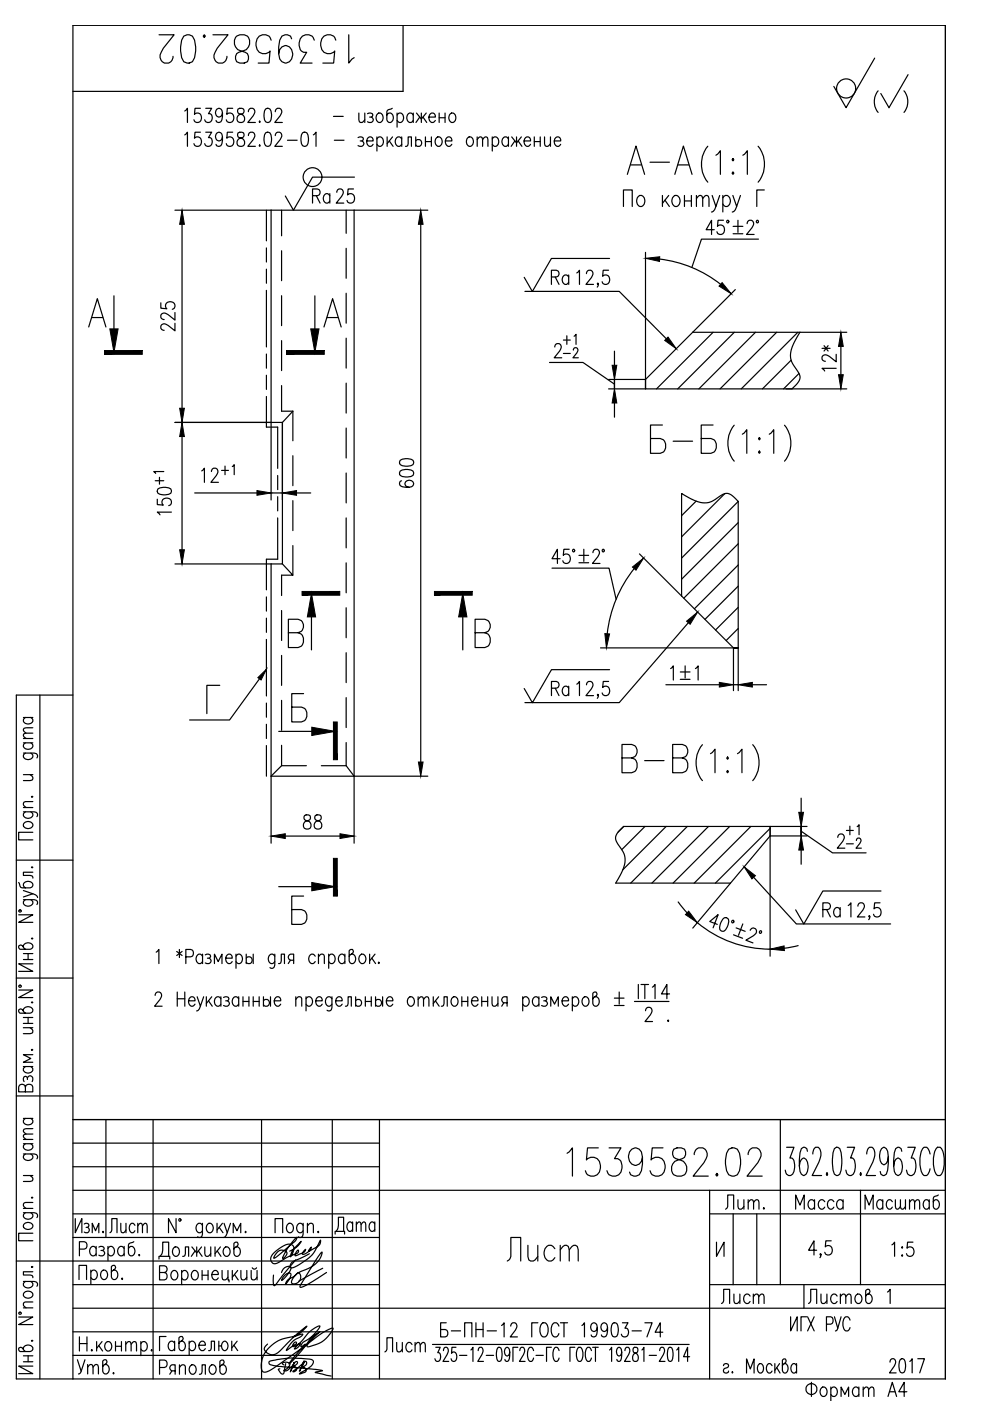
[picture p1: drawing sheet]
<svg xmlns="http://www.w3.org/2000/svg" width="210mm" height="297mm" viewBox="0 0 210 297" stroke-linecap="round" stroke-linejoin="round" font-family="sans-serif">
<defs><g id="words">
<g font-size="10.1">
<text x="32.5" y="14.5">1539582.02</text>
<text x="131.9" y="38.1">А-А</text>
<text x="136.5" y="97.4">Б-Б</text>
<text x="130.5" y="165.1">B-B</text>
<text x="118.9" y="250.5">1539582.02</text>
</g>
<text font-size="8.8" x="106.2" y="268.5">Лист</text>
<text font-size="8.4" x="184.1" y="25">( )</text>
<text font-size="7.1" x="69.8" y="262.8">Дата</text>
<g font-size="6.6">
<text x="64.9" y="44.4">Ra</text>
<text x="38.1" y="71.3" transform="rotate(-90 38.1 71.3)">225</text>
<text x="115.7" y="148.9">Ra</text>
<text x="63.1" y="177.1">88</text>
<text x="173.2" y="195.8">Ra</text>
<text x="151.7" y="277.6">Лист</text>
<text x="170" y="277.6">Листов</text>
<text x="80.4" y="287.9">Лист</text>
</g>
<g font-size="6.2">
<text x="38.1" y="27.2">1539582.02</text>
<text x="38.1" y="32.1">1539582.02</text>
<text x="115.7" y="61.4">Ra</text>
<text x="178.2" y="79.7" transform="rotate(-90 178.2 79.7)">12*</text>
<text x="88.5" y="104.4" transform="rotate(-90 88.5 104.4)">600</text>
<text x="115.7" y="120.6">45°±2°</text>
<text x="141.1" y="145.3">1±1</text>
<text x="135.5" y="217.7">2 .</text>
<text x="152.8" y="257.5">Лит.</text>
<text x="167.6" y="257.5">Масса</text>
<text x="182" y="257.5">Масштаб</text>
<text x="22.2" y="262.5">Лист</text>
<text x="15.2" y="292.5">Утв.</text>
<text x="32.5" y="292.5">Ряполов</text>
</g>
</g></defs>
<g fill="none" stroke="#000" stroke-width=".25">
<path d="M85.5 5.4v14h-70M185.5 12.3l-6.1 10.5-2.6-4.5M200.4 5.4v287M60.9 29.7h2.1M64.1 28.2l.6-.2a1.46 1.46 0 0 1 .7 1.7l-.3 1.2-.6 .1a1.44 1.44 0 0 1-.7-1.7zM66.4 28.6l.6-.6v3M70.7 24.7h2.1M70.9 29.7h2M75.2 37.6h-8.9l-4.1 7-1.7-3M75.9 29.2a.73 .73 0 0 1 1.2 .2l-.4 .5h-.3M76.1 24l.1 1.8 .6 .2 .5-.6M76.7 29.9a.59 .59 0 0 1 .5 .6 .59 .59 0 0 1-.5 .5l-.8-.1"/>
<path d="M77.3 24v2M77.7 29.9h1.4a.66 .66 0 0 0-.4-.8 .66 .66 0 0 0-.8 .3 1.01 1.01 0 0 0 .8 1.6l.4-.4M77.9 24.1a.73 .73 0 0 1 1.2 .3l-.4 .4h-.3M78.7 24.8a.59 .59 0 0 1 .5 .6 .59 .59 0 0 1-.5 .6l-.8-.2M79.9 29.4a.67 .67 0 0 1 .6-.4 .67 .67 0 0 1 .7 .4 1.01 1.01 0 0 1-.8 1.6l-.5-.4M79.9 29v3M80.1 24.1a.64 .64 0 0 1 1 .3 1.01 1.01 0 0 1-.8 1.6 1.18 1.18 0 0 1-.2-1.9zM82.1 29v2M82.5 29.9l.8 1.1M83.2 23l-1.1 .4-.1 2a.64 .64 0 0 0 .6 .6 .64 .64 0 0 0 .7-.5 .91 .91 0 0 0 0-1.1 .91 .91 0 0 0-1-.3l-.3 .3M83.2 29l-1.1 1.5M84.2 24.4a.67 .67 0 0 1 .6-.5 .67 .67 0 0 1 .6 .5 1.01 1.01 0 0 1-.7 1.6l-.5-.5"/>
<path d="M84.2 24v3M85.2 29.4a.67 .67 0 0 0-.7-.4 .67 .67 0 0 0-.6 .4 1.01 1.01 0 0 0 .8 1.6l.5-.4M85.2 29v2M86 31l.4-.1 .1-1.9h.7v2M87.6 24.4a.66 .66 0 0 0-.6-.5 .66 .66 0 0 0-.6 .5 .9 .9 0 0 0-.1 1.1 .9 .9 0 0 0 1.1 .3l.2-.3M87.6 24v2M88.1 29.9a.73 .73 0 0 1 1.2 0 .73 .73 0 0 1-.4 1.1h-.4l-.4-.3M88.1 29v2M88.3 24l1 1.2 1.1-1.2M89 24.8l-.8 1.2M89.3 24v2M89.7 24.8l.8 1.2"/>
<path d="M90.2 30h1.3M90.2 29v2M90.9 24.8h1.4a.67 .67 0 0 0-.4-.8 .67 .67 0 0 0-.9 .4 1.01 1.01 0 0 0 .9 1.6l.4-.5M91.5 29v2M92.6 29.2a.64 .64 0 0 1 1 .2 1.01 1.01 0 0 1-.8 1.6 1.18 1.18 0 0 1-.2-1.8zM93.1 25h1.3M93.1 24v2M94.4 24v2M94.4 29.9h1.4a.67 .67 0 0 0-.4-.8 .67 .67 0 0 0-.9 .3 1.01 1.01 0 0 0 .8 1.6l.5-.4M95.5 24.1a.65 .65 0 0 1 1 .3 1.01 1.01 0 0 1-.8 1.6 1.19 1.19 0 0 1-.2-1.9zM99.2 29.2a.64 .64 0 0 1 1.1 .2 1.01 1.01 0 0 1-.8 1.6 1.19 1.19 0 0 1-.3-1.8zM101.2 29.6l.5-.6 .5 .2 .1 1.8"/>
<path d="M101.2 29v2M102.3 29.6l.6-.6 .4 .2 .2 1.8M104.4 29.4a.67 .67 0 0 1 .6-.4 .67 .67 0 0 1 .6 .4 1.01 1.01 0 0 1-.8 1.6l-.4-.4M104.4 29v3M107.8 29.4a.67 .67 0 0 0-.6-.4 .67 .67 0 0 0-.7 .4 1.01 1.01 0 0 0 .8 1.6l.5-.4M107.8 29v2M108.5 29l1 1.3 1-1.3M109.2 29.9l-.8 1.1M109.5 29v2M109.9 29.9l.8 1.1M111.1 29.9h1.4a.67 .67 0 0 0-.4-.8 .67 .67 0 0 0-.9 .3 1.01 1.01 0 0 0 .8 1.6l.5-.4M113.3 30h1.2"/>
<path d="M113.3 29v2M114.5 29v2M115.5 29l.1 1.9 .5 .1 .6-.5M116.7 29v2M117.5 29.9h1.4a.67 .67 0 0 0-.4-.8 .67 .67 0 0 0-.9 .3 1.01 1.01 0 0 0 .8 1.6l.5-.4M151.8 32.9l.9-.9v5M155.4 33.6l.2 .3-.2 .2-.2-.2zM155.4 36.5l.2 .2-.2 .3-.2-.3zM157.5 32.9l1-.9v5M160.7 31a6 6 0 0 1 0 7.6M37.1 44.6h53.6M38.6 47.6v39"/>
<path d="M56.5 44.6v6.5M56.5 52.6v3M56.5 57.1v3M57.5 44.6v61.4M59.7 44.6v5.4M59.7 53.2v6.3M73.4 44.6v4.9M73.4 52.6v6.4M75 40.1h-1.2l-.1 1.2a.87 .87 0 0 1 1.1-.1 .87 .87 0 0 1 .4 1 .82 .82 0 0 1-.7 .9 .82 .82 0 0 1-.9-.6M75.1 44.6v134.2M89.2 47.6v114M124.3 58l.3-.6 .7-.1a.94 .94 0 0 1 .1 1.6l-1.2 1.4h1.6"/>
<path d="M129 57.3h-1.1l-.1 1.3a.88 .88 0 0 1 1.1-.2 .88 .88 0 0 1 .4 1 .82 .82 0 0 1-.7 .9 .82 .82 0 0 1-.9-.6M129.2 54.8h-12.3l-4 7-1.8-3M132.2 43.8v-3.5h1.8v3.5M135.4 41.6a.75 .75 0 0 1 1.2 .3 1.18 1.18 0 0 1-.9 1.9 1.38 1.38 0 0 1-.3-2.2zM136.9 53.5v27M139.9 54.9a25.7 25.7 0 0 1 12.9 5.4M140.5 41.4v2.4M141 42.4l.9 1.4M141.8 41.4l-1.3 1.7M142.9 41.6a.74 .74 0 0 1 1.1 .3 1.18 1.18 0 0 1-.9 1.9 1.38 1.38 0 0 1-.2-2.2zM145.1 42.6h1.5M145.1 41.4v2.4"/>
<path d="M146.6 41.4v2.4M147.7 42.1l.6-.7 .6 .2 .1 2.2M147.7 41.4v2.4M149 42.1l.7-.7 .5 .2 .1 2.2M151 41.4l.8 2.4 .8-2.4M151.4 48.7h-1.7l1.2-2v3M151.8 43.8l-.3 .6-.6 .5M153.3 41.9a.77 .77 0 0 1 .7-.5 .77 .77 0 0 1 .7 .5 1.18 1.18 0 0 1-.9 1.9l-.5-.5M153.3 41.4v3.5M153.4 46.7h-1.2l-.1 1.3a.87 .87 0 0 1 1.1-.2 .87 .87 0 0 1 .4 1 .82 .82 0 0 1-.7 .9 .82 .82 0 0 1-.9-.6M154.1 46.8h.4v.4h-.4zM155.4 41.4l.8 2.4 .8-2.4"/>
<path d="M155.4 48h2.1M155.4 49.6h2.1M156.2 43.8l-.3 .6-.6 .5M156.5 46.7v2.6M158.4 47.4l.2-.6 .7-.1a.93 .93 0 0 1 .1 1.6l-1.1 1.4h1.6M160.4 46.8h.3v.4h-.3zM160.8 50.7h-12.1l-2 6M162.1 40.3h-1.6v3.5M18.8 69.3l1.8-6 1.9 6M19.5 67.3h2.3M24.2 62.7v7M56.5 61.6v12"/>
<path d="M56.5 75.1v3M56.5 79.6v3M59.7 62.7v6.3M59.7 72.2v6.4M66.8 62.7v7M68.7 69.3l1.8-6 1.8 6M69.4 67.3h2.3M73.4 62.2v6.3M73.4 71.7v6.3M111.3 61.8h20l10 10M116.5 76.9h7.1l6.7 4.5M117.6 73.6l.2-.6 .7-.1a.94 .94 0 0 1 .1 1.5l-1.1 1.5h1.6"/>
<path d="M119.5 72.1h1.4M119.5 74.9h1.4M120.2 71.2v1.8M121.6 74.2l.3-.5 .5 .1 .1 .3-.2 .7-.8 1.1h1.1M121.7 71.3l.4-.4v2.1M126.9 60.2l-.2 .1-.1-.1 .1-.2a.63 .63 0 0 1-.1 .9M130.3 74.5v2.9M146.9 70.4l-10 10.1v2h-7.9M146.9 70.4h32.6M151.2 70.4l-12 12.1M155.7 70.4l-12 12.1M155.9 61.4l-9 9"/>
<path d="M160.2 70.4l-12 12.1M164.7 70.4l-12 12.1M167.7 76.4l-6.1 6.1M169.2 70.4l-12 12.1M169.4 79.2l-3.3 3.3M169.6 70.4a9.5 9.5 0 0 0-2 5.3l.5 1.5a6.9 6.9 0 0 1 1.5 2.6v.6l-.3 .5-1.4 1.6h-31v-2M34.7 100h-2.1l.4 .4M37.1 89.6h22.8M38.6 92.6v24M42.8 99.8l.5-.5v3M44.8 100l.3-.6 .6-.1a.93 .93 0 0 1 .2 1.5l-1.2 1.5h1.6M47 99.7h1.4"/>
<path d="M47.7 98.8v1.8M49.3 98.9l.4-.4v2.1M56.5 84.1v6.5h2.4v8.7M59.7 81.8v5.4h2.4M59.9 89.6v30h-2.4M59.9 89.6v16.4M62.1 87.2v6.2M62.1 96.6v6.4M62.1 87.2l-2.2 2.4M73.4 81.2v6.4M73.4 90.8v6.3M129 80.5h7.9"/>
<path d="M130.3 82.5v-2v2M130.3 85.4v3.1M157.4 92.1l.9-1v5M161 92.8l.2 .2-.2 .3-.2-.3zM161 95.6l.2 .3-.2 .2-.2-.2zM163.1 92.1l1-1v5M166.3 90.2a6 6 0 0 1 0 7.6M166.7 82.5h12.8M32.9 101.9h1.8M33.3 105.8v1.2l1.3 .1a.87 .87 0 0 1-.2-1.1 .87 .87 0 0 1 1.1-.4 .82 .82 0 0 1 .8 .7 .82 .82 0 0 1-.5 .9M33.5 103.7a2.84 2.84 0 0 1 2.7 0l.1 .5a1.46 1.46 0 0 1-1.7 .7l-1.1-.3-.2-.4zM33.8 101.2v1.5"/>
<path d="M36.3 108.6h-3l.6 .6M37.1 119.6h20.4M41.3 104.5h13.2M57.5 119.6v59.2M57.5 104.5h2.4M58.9 109.8v8.8h-2.4v6.5M58.9 100.8v3M58.9 105.3v3M59.9 119.6l2.2 2.3h-2.4v4.4M62.1 106.1v6.4M62.1 115.7v6.2M62.9 104.5h3"/>
<path d="M73.4 100.3v6.3M73.4 109.8v6.4M73.4 119.3v6.4M135.6 117.4l19.9 20M144.6 104.7l-.1 .1M147.6 106.3l-3.1 3M153.7 104.7l-9.2 9.1M156.5 106.3l-.6-.7a2.13 2.13 0 0 0-3.5-.2l-.7 .5a4.2 4.2 0 0 1-4.7 .1l-2.5-1.4v21.8M156.5 106.3v40.1M156.5 106.3l-12 12M156.5 110.8l-12 12M156.5 115.3l-11.5 11.5"/>
<path d="M156.5 119.8l-9.3 9.3M56.5 126.6v3M56.5 131.1v3M56.5 135.6v12M59.7 129.4v6.4M59.7 139v6.3M61.1 134.2h2.1a1.46 1.46 0 0 0 1.2-1.5 1.46 1.46 0 0 0-1.2-1.4h-2.1v6h2.1a1.63 1.63 0 0 0 1.2-1.6 1.63 1.63 0 0 0-1.2-1.5M66 130.8v7M73.4 128.9v6.3M73.4 138.4v6.3M98.1 130.8v7M100.7 134.2h2.1a1.46 1.46 0 0 0 1.2-1.5 1.46 1.46 0 0 0-1.2-1.4h-2.1v6h2.1a1.63 1.63 0 0 0 1.2-1.6 1.63 1.63 0 0 0-1.2-1.5"/>
<path d="M117 120.5h12.1l1.5 6.6M127.3 137.4h28.2M134.5 120.5a26.9 26.9 0 0 0-5.8 13.9M145.9 132l-14.6 17h-20M155.5 137.4h1h-1M155.5 137.4v9M156.5 124.3l-7 7M156.5 128.8l-4.8 4.8M156.5 133.3l-2.5 2.5M5 159.7l2.7 .1 .3 .3-.2 .6M5 157.5h2M5 156.6h2"/>
<path d="M5 152.1h2M5.4 159.7l-.3 .2a.64 .64 0 0 0 .3 1 1.01 1.01 0 0 0 1.6-.8l-.5-.4M5.4 157.5a.67 .67 0 0 0-.5 .6 .67 .67 0 0 0 .5 .7 .91 .91 0 0 0 1.1 0 .91 .91 0 0 0 .3-1.1l-.3-.2M5.4 152.1a.67 .67 0 0 0-.5 .7 .67 .67 0 0 0 .5 .6 1.01 1.01 0 0 0 1.6-.8l-.5-.5M7 155.4l-1.9 .2-.1 .4 .5 .6M7 154.3l-1.9 .1-.1 .5 .5 .5M8.5 147.4v145M15.5 147.4h-12v145h196.9M46.6 145.3h-2.7v6M55 143.9l-6.3 8.8h-8.5M56.5 149.1v3M56.5 153.6v3"/>
<path d="M56.5 158.1v6.5M59.1 155.1h7M59.7 148.5v6.3M59.7 158v4.3M64.4 147.1h-2.5v6h2a1.63 1.63 0 0 0 1.2-1.6 1.63 1.63 0 0 0-1.2-1.6h-2M73.4 147.9v6.4M73.4 157.4v4.9M124.4 145.2l.2-.6 .7-.1a.94 .94 0 0 1 .1 1.6l-1.2 1.4h1.6M126.9 147.3l-.1 .2-.2-.2 .2-.1a.66 .66 0 0 1-.2 .9M129 144.5h-1.1l-.1 1.3a.87 .87 0 0 1 1.1-.2 .87 .87 0 0 1 .4 1 .82 .82 0 0 1-.7 .9 .82 .82 0 0 1-.9-.6M129.2 142h-12.3l-4 7-1.8-3M141.2 145.2h11.3"/>
<path d="M150.6 159.8l1-1v5M155.5 145.2h1M156.4 159.8l.9-1v5M159.5 145.2h3M159.6 157.9a6 6 0 0 1 0 7.6M5 172.1l2.7 .1 .3 .4-.2 .6M5 171.2h2M5 164.2h2M5.1 174.5a1.06 1.06 0 0 1 1.1-.3 1.06 1.06 0 0 1 .8 .9 1.06 1.06 0 0 1-1.2 .6 1.06 1.06 0 0 1-.8-1zM5.4 172.1l-.3 .3a.64 .64 0 0 0 .3 1 1.01 1.01 0 0 0 1.6-.8l-.5-.5M6.4 164.2l.6 .6-.2 .6-1.8 .1M6.7 168.9l.1-.1 .2 .1-.2 .1z"/>
<path d="M7 176.5h-3v1.6h3M7 170l-1.9 .1-.1 .5 .5 .6M59.7 162.3l-2.2 2.3h33.2M59.7 162.3h5.3M60.5 177.3h11.6M68.1 162.3h5.3M73.4 162.3l1.7 2.3M132.2 175.2h31.1v2M132.2 175.2l-.7 .7a2.13 2.13 0 0 0-.2 3.5l.5 .7a4.2 4.2 0 0 1 .1 4.7l-1.4 2.4h24.4M132.2 175.2l-1.2 1.2M136.7 175.2l-4.9 4.9M141.2 175.2l-9.1 9.2"/>
<path d="M145.7 175.2l-12 12M150.2 175.2l-12 12M154.3 160.5l.2 .2-.2 .3-.2-.3zM154.3 163.4l.2 .2-.2 .2-.2-.2zM154.7 175.2l-12 12M159.2 175.2l-12 12M163.3 177.2h7.8M163.3 175.6l-11.6 11.6M163.3 177.2v25.5M169.9 176.2l6.6 4.6h7.1M169.9 175.2v2v-2M169.9 169.2v3"/>
<path d="M171.1 175.2h-7.8v2l-8.4 10M177.6 177.5l.3-.5 .7-.2a.94 .94 0 0 1 .1 1.6l-1.2 1.4h1.6M179.5 176.1h1.4M179.5 178.9h1.4M180.2 175.2v1.8M181.6 178.2l.3-.5h.3l.4 .4-.3 .7-.8 1h1.1M181.7 175.3l.4-.4v2.1M3.5 182.4h12M4 194h3l-3 1.6h3M4 187.1l.4 1 2 .1a.64 .64 0 0 0 .6-.5 .64 .64 0 0 0-.5-.7 .91 .91 0 0 0-1.1-.1 .91 .91 0 0 0-.3 1.1l.3 .2M4.1 193h.3v.3h-.3zM5 190.8l2.7 .1 .3 .3-.2 .6"/>
<path d="M5 188.8l2 .7-2 .7M5.4 190.8l-.3 .2a.64 .64 0 0 0 .3 1 1.01 1.01 0 0 0 1.6-.8l-.5-.4M6.7 199l.1-.1 .2 .1-.2 .1zM6.7 183.9h.3l-.2 .1zM7 189.5l.5 .2 .5 .6M7 184.9h-2v.7l1.8 .1 .2 .5M59.1 188h7M64.4 190h-2.5v6h2a1.63 1.63 0 0 0 1.2-1.6 1.63 1.63 0 0 0-1.2-1.6h-2M143.8 191.2l1.9 2.4M147.9 195.6a24 24 0 0 0 15.4 5.6M152.1 196l-1.6-.6 1.8-1.5-1.1 2.8M153.2 194.9l.4-.3h.6a1.44 1.44 0 0 1 0 1.9l-.7 .9h-.6a1.43 1.43 0 0 1 0-1.9z"/>
<path d="M154.9 187.2l-8 9.6M155.5 198.2l1.9 .7M156.1 196.7l1.9 .8M157.5 195.9l-.9 2.4M159.1 197.2l.4-.4 .7 .1a.93 .93 0 0 1-.5 1.5l-1.6 .9 1.5 .6M159.8 186l9 9.9h20M169.9 180.2v3M181.9 192.1l.2-.5 .7-.2a.92 .92 0 0 1 .1 1.6l-1.1 1.4h1.6M184.4 194.3l-.1 .1-.1-.1 .1-.2a.62 .62 0 0 1-.1 .9M186.6 191.4h-1.2l-.1 1.3a.87 .87 0 0 1 1.1-.2 .87 .87 0 0 1 .4 1.1 .82 .82 0 0 1-.7 .8 .82 .82 0 0 1-.9-.6M186.8 188.9h-12.3l-4.1 7-1.7-3M3.5 207.4h12"/>
<path d="M4 209.9h3l-3 1.6h3M4.1 208.9h.3v.4h-.3zM5 214.4a1 1 0 0 1 1-1 1 1 0 0 1 1 1l-.6 .4h-2.2l-.2-.3v-.4l.4-.2 .3 .1 .7 .8M5 217.9h2M5 215.7h2M5 217h2M5 200.8a1 1 0 0 1 1-.9 1 1 0 0 1 1 .9l-.6 .5h-2.2l-.2-.4v-.3l.4-.3 .3 .2 .7 .8M5 202.2h2M5 203.4h2M6 202.2v1.2M6 215.7v1.3M6.4 217.9l.6 .6-.2 .5-1.8 .2"/>
<path d="M6.7 212.5l.1-.1 .2 .1-.2 .1zM7 204.4h-3l3 1.5h-3M32.9 211l.2-.5 .7-.2a.94 .94 0 0 1 .1 1.6l-1.1 1.4h1.6M33.1 201.9l.6-.6v3M37.5 201.7l1.1 .9M37.6 210.3v3M37.6 211.8h1.6M38 201.3v1.7M38.6 201.7l-1.1 .9M39.2 210.3v3M39.4 202.9h1a.81 .81 0 0 0 .6-.8 .81 .81 0 0 0-.6-.8h-1v3M40 212.2h1.3a.67 .67 0 0 0-.4-.8 .67 .67 0 0 0-.8 .4 1.01 1.01 0 0 0 .8 1.5l.4-.4"/>
<path d="M41.8 211.3l.7 2 .7-2M42.5 213.3l-.5 .9-.3 .1M42.9 202.7l-.4-.4a1 1 0 0 0-.9 1 1 1 0 0 0 .9 1l.4-.4M42.9 202.3v2M43.5 202.4a.71 .71 0 0 1 1.2 .3l-.4 .5h-.3M43.8 211.3v2M44.2 212.2l.8 1.1M44.3 203.2a.59 .59 0 0 1 .5 .5 .59 .59 0 0 1-.5 .6l-.8-.1M44.9 211.3l-1.1 1.5M45.5 204.3v-2l.8 1.6 .8-1.6v2M46.8 211.8a.67 .67 0 0 0-.6-.5 .67 .67 0 0 0-.6 .5 .91 .91 0 0 0-.1 1.1 .91 .91 0 0 0 1.1 .3l.2-.3M46.8 211.3v2"/>
<path d="M47.4 211.5a.73 .73 0 0 1 1.1 .3l-.3 .4h-.3M47.9 203.2h1.3a.67 .67 0 0 0-.4-.9 .67 .67 0 0 0-.8 .4 .99 .99 0 0 0 .8 1.6l.4-.4M48.2 212.2a.59 .59 0 0 1 .5 .6 .59 .59 0 0 1-.5 .5l-.8-.1M50 202.7a.66 .66 0 0 1 .7-.4 .66 .66 0 0 1 .6 .4 1 1 0 0 1-.8 1.6l-.5-.4M50 202.3v3M50.6 211.8a.67 .67 0 0 0-.6-.5 .67 .67 0 0 0-.6 .5 1.01 1.01 0 0 0 .7 1.5l.5-.4M50.6 211.3v2M51.5 212.3h1.3M51.5 211.3v2M52.2 203.2a.73 .73 0 0 1 1.2 0 .73 .73 0 0 1-.4 1.1h-.5l-.3-.3M52.2 202.3v2M52.8 211.3v2"/>
<path d="M53.7 202.3v2M53.7 211.3v2M53.7 212.3h1.2M54.9 211.3v2M55.9 212.2a.73 .73 0 0 1 1.1 0 .73 .73 0 0 1-.3 1.1h-.5l-.3-.3M55.9 211.3v2M57.4 211.3v2M58.1 212.2h1.4a.67 .67 0 0 0-.4-.8 .67 .67 0 0 0-.8 .4 1.01 1.01 0 0 0 .8 1.5l.4-.4M58.3 202.7l-.5-.4a1 1 0 0 0-.9 1 1 1 0 0 0 .9 1l.5-.4M58.3 202.3l-.2 2.7-.3 .3-.6-.1M59.1 204.3l.4-.1 .1-1.9h.7v2M61.6 203.6l-.5 .7"/>
<path d="M62.3 203.6h-.7l-.2-.2a.67 .67 0 0 1 .2-1.1h.7v2M62.7 211.9l.6-.6 .6 .2 .1 1.8M62.7 211.3v2M64.9 211.8a.67 .67 0 0 1 .6-.5 .67 .67 0 0 1 .6 .5 1.01 1.01 0 0 1-.8 1.5l-.4-.4M64.9 211.3v3M66.8 202.7l-.4-.4a1 1 0 0 0-1 1 1 1 0 0 0 1 1l.4-.4M67 212.2h1.3a.67 .67 0 0 0-.4-.8 .67 .67 0 0 0-.8 .4 1.01 1.01 0 0 0 .8 1.5l.4-.4M67.5 202.9l.6-.6 .6 .1 .1 1.9M67.5 202.3v2M69.7 202.7a.66 .66 0 0 1 .6-.4 .66 .66 0 0 1 .7 .4 .99 .99 0 0 1-.9 1.6l-.4-.4M69.7 202.3v3M70.4 211.8l-.1-.2a.59 .59 0 0 0-1-.1 1.07 1.07 0 0 0-.3 1.1 1.07 1.07 0 0 0 .9 .7l.5-.4"/>
<path d="M70.4 211.3l-.1 2.7a.59 .59 0 0 1-1 .2M71.2 212.2h1.3a.67 .67 0 0 0-.4-.8 .67 .67 0 0 0-.8 .4 1.01 1.01 0 0 0 .8 1.5l.4-.4M73.1 202.7l-.4-.4a1 1 0 0 0-1 1 1 1 0 0 0 1 1l.4-.4M73.1 202.3v2M73.2 213.3l.5-.1 .1-1.9h.7v2M74.5 202.3a1 1 0 0 1 .9 1 1 1 0 0 1-.9 1l-.5-.6v-2.1l.4-.3h.3l.2 .4-.1 .3-.8 .7M75.4 212.2a.73 .73 0 0 1 1.2 0 .73 .73 0 0 1-.4 1.1h-.5l-.3-.3M75.4 211.3v2M76.4 202.4l.3-.1a1 1 0 0 1 .9 1 1 1 0 0 1-.9 1 1.17 1.17 0 0 1-.3-1.9zM77.5 212.3h1.2M77.5 211.3v2M78.4 202.3v2"/>
<path d="M78.7 211.3v2M78.8 203.2l.8 1.1M79.5 202.3l-1.1 1.4M79.6 212.2a.73 .73 0 0 1 1.2 0 .73 .73 0 0 1-.4 1.1h-.4l-.4-.3M79.6 211.3v2M80.3 204l.1 .2-.1 .1-.1-.1zM81.1 211.3v2M81.9 212.2h1.4a.67 .67 0 0 0-.4-.8 .67 .67 0 0 0-.9 .4 1.01 1.01 0 0 0 .8 1.5l.5-.4M86.7 211.5a.64 .64 0 0 1 1 .3 1.01 1.01 0 0 1-.8 1.5 1.18 1.18 0 0 1-.2-1.8zM88.7 211.9l.5-.6 .5 .2 .1 1.8M88.7 211.3v2M89.8 211.9l.6-.6 .4 .2 .1 1.8"/>
<path d="M91.9 211.3v2M92.3 212.2l.8 1.1M93 211.3l-1.1 1.5M93.6 213.3l.4-.1 .1-1.9h.7v2M96 211.5a.65 .65 0 0 1 1 .3 1.01 1.01 0 0 1-.8 1.5 1.19 1.19 0 0 1-.2-1.8zM97.9 212.3h1.3M97.9 211.3v2M99.2 211.3v2M100 212.2h1.3a.67 .67 0 0 0-.4-.8 .67 .67 0 0 0-.8 .4 1.01 1.01 0 0 0 .8 1.5l.4-.4M102.1 212.3h1.3M102.1 211.3v2M103.4 211.3v2"/>
<path d="M104.3 211.3l.1 1.9 .6 .1 .6-.5M105.6 211.3v2M106.8 212.6l-.4 .7M107.5 212.6l-.9-.1a.67 .67 0 0 1 .2-1.2h.7v2M110.8 211.8a.67 .67 0 0 1 .7-.5 .67 .67 0 0 1 .6 .5 1.01 1.01 0 0 1-.8 1.5l-.5-.4M110.8 211.3v3M114.3 211.8a.67 .67 0 0 0-.7-.5 .67 .67 0 0 0-.6 .5 1.01 1.01 0 0 0 .8 1.5l.5-.4M114.3 211.3v2M114.8 211.5a.73 .73 0 0 1 1.2 .3l-.4 .4h-.3M115.6 212.2a.59 .59 0 0 1 .5 .6 .59 .59 0 0 1-.5 .5l-.8-.1M116.8 213.3v-2l.8 1.6 .8-1.6v2M119.2 212.2h1.3a.67 .67 0 0 0-.4-.8 .67 .67 0 0 0-.8 .4 1.01 1.01 0 0 0 .8 1.5l.4-.4"/>
<path d="M121.3 211.8a.66 .66 0 0 1 .7-.5 .66 .66 0 0 1 .6 .5 1.01 1.01 0 0 1-.8 1.5l-.5-.4M121.3 211.3v3M123.7 211.5a.64 .64 0 0 1 1.1 .3 1.01 1.01 0 0 1-.8 1.5 1.19 1.19 0 0 1-.3-1.8zM126.1 211.3a1 1 0 0 1 1 1 1 1 0 0 1-1 1l-.4-.5v-2.2l.3-.3h.4l.2 .5-.1 .2-.8 .8M130.3 211.6h2M130.3 213.2h2M131.3 210.3v2.6M135.3 208.7v3M135.9 208.7h1.6M136.7 208.7v3M138.3 209.3l.6-.6v3M142 210.7h-1.7l1.1-2v3"/>
<path d="M169.2 200.5l-2.9 .6M3.5 232.4h12M5 226.1h2M5 237.1h2M5.4 237.1a.66 .66 0 0 0-.5 .7 .66 .66 0 0 0 .5 .6 .9 .9 0 0 0 1.1 0 .9 .9 0 0 0 .3-1.1l-.3-.2M5.4 230.5a.73 .73 0 0 0-.7-.6 .73 .73 0 0 0-.7 .6v1h3v-1a.81 .81 0 0 0-.8-.6 .81 .81 0 0 0-.8 .6v1M5.4 226.1l-.4 .5a1 1 0 0 0 1 .9 1 1 0 0 0 1-.9l-.5-.5M5.8 228.5a.58 .58 0 0 1 .6-.4 .58 .58 0 0 1 .6 .4l-.2 .8M5.8 228.9l-.1-.6-.3-.1a.71 .71 0 0 0-.3 1.1M6.7 222.6l.1-.1 .2 .1-.2 .1zM7 223.6h-2l1.5 .8-1.5 .8h2M7 239.3l-1.9 .1-.1 .5 .5 .5"/>
<path d="M15.5 237.4h184.9M22.5 237.4v25M32.5 237.4v55M55.5 237.4v55M70.5 237.4v55M80.5 237.4v55M165.4 237.4v35M5 257.1l2.7 .1a.59 .59 0 0 1 .1 1M5 244.7l2.7 .1a.59 .59 0 0 1 .1 .9M5 256.2h2M5 249.2h2M5 242.5h2"/>
<path d="M5 241.6h2M5.1 259.5a1.07 1.07 0 0 1 1.1-.3 1.07 1.07 0 0 1 .8 .9 1.06 1.06 0 0 1-1.2 .6 1.06 1.06 0 0 1-.8-.9zM5.4 257.1l-.2 .1a.59 .59 0 0 0-.1 1 1.07 1.07 0 0 0 1.1 .3 1.07 1.07 0 0 0 .8-.9l-.5-.5M5.4 244.7l-.2 .1a.59 .59 0 0 0-.1 .9 1.07 1.07 0 0 0 1.1 .3 1.07 1.07 0 0 0 .8-.9l-.5-.4M5.4 242.5a.67 .67 0 0 0-.5 .6 .67 .67 0 0 0 .5 .7 1.01 1.01 0 0 0 1.6-.9l-.5-.4M6.4 249.2l.6 .6-.2 .6-1.8 .1M6.7 253.9l.1-.1 .2 .1-.2 .1zM7 254.9l-1.9 .2-.1 .5 .5 .6M7 240.4l-1.9 .2-.1 .4 .5 .6M15.5 252.4h184.9M15.5 257.4h65M15.5 242.4h65"/>
<path d="M15.5 247.4h65M16 258.4v3l1.4-3v3M17.9 259.5a.6 .6 0 0 1 1 .3l-.1 .3-.5 .1M37.3 258.4v3l-1.6-3v3M38 258.4h.3v.4h-.3zM42.9 259.8l-.1-.2a.58 .58 0 0 0-.9-.1 1.06 1.06 0 0 0-.3 1.1 1.06 1.06 0 0 0 .9 .8l.4-.5M42.9 259.4l-.1 2.7a.58 .58 0 0 1-.9 .1M44.1 259.5a.8 .8 0 0 1 .9 .1 .8 .8 0 0 1 .2 .9 .8 .8 0 0 1-.9 .9 1.18 1.18 0 0 1-.2-1.9zM46 259.4v2M47.2 259.4l-1.2 1.4M47.5 259.4l.7 2 .7-2M61.1 259.5l.2-.1a1 1 0 0 1 .9 1 1 1 0 0 1-.9 1 1.17 1.17 0 0 1-.2-1.9z"/>
<path d="M64.3 259.8l-.5-.4a1 1 0 0 0-.9 1 1 1 0 0 0 .9 1l.5-.5M64.3 259.4l-.1 2.7-.4 .3-.6-.2M65.2 259.9l.6-.5 .5 .1 .1 1.9M65.2 259.4v2M150.5 257.4h49.9M150.5 252.4v40M155.4 257.4v15M160.5 257.4v15M166.8 243.2h1.5l-.8 2.3h.4a3 3 0 0 1 .2 3.4l-.5 .3h-.4l-.4-.3-.3-.8M171.2 244.1l-.1-.6-.5-.3h-.3l-.4 .3a10 10 0 0 0-.3 4.9l.3 .5 .6 .3a2.31 2.31 0 0 0 .7-2.8l-.3-.6-.6-.3-.4 .3-.3 .6-.1 .8M172.3 244.7a1.71 1.71 0 0 1 .6-1.5h.6a1.92 1.92 0 0 1 .4 2.3l-1.7 3.7h2M175.3 248.7l.2 .2-.2 .3-.1-.3z"/>
<path d="M176.9 243.5l.4-.3h.3l.5 .3a8.5 8.5 0 0 1 0 5.4l-.5 .3-.7-.3a8.7 8.7 0 0 1 0-5.4zM179.6 243.2h1.6l-.9 2.3h.5a3 3 0 0 1 .1 3.4l-.4 .3h-.4l-.5-.3-.3-.8M182.4 252.4v20M182.5 248.7l.1 .2-.1 .3-.2-.3zM183.8 244.7a1.71 1.71 0 0 1 .5-1.5h.6a1.92 1.92 0 0 1 .4 2.3l-1.7 3.7h2M188.3 245.2l-.1 .9-.3 .6-.6 .2a2.27 2.27 0 0 1-.7-2.8l.3-.6 .4-.3 .6 .3a7.8 7.8 0 0 1 0 5.4l-.7 .3-.4-.3-.2-.5M191.2 244.1l-.1-.6-.5-.3-.7 .3a10.3 10.3 0 0 0-.3 4.9l.3 .5 .6 .3a2.29 2.29 0 0 0 .7-2.8l-.3-.6-.6-.3-.4 .3-.3 .6-.1 .8M192.5 243.2h1.6l-.9 2.3h.4a3.1 3.1 0 0 1 .2 3.4l-.5 .3h-.4l-.4-.3-.3-.8M197.2 244.7l-.1-.6a1.01 1.01 0 0 0-1.2-.9 5.4 5.4 0 0 0 0 6 1.24 1.24 0 0 0 1.3-1.4M198.8 243.2a1.24 1.24 0 0 1 1.3 1.5 5.1 5.1 0 0 1-.8 4.5 1.23 1.23 0 0 1-1.2-1.4 5.2 5.2 0 0 1 .7-4.6zM3.5 267.4h77M4 279.2h3l-3 1.6h3"/>
<path d="M4.1 278.3h.3v.3h-.3zM5 271.7l2.7 .1 .3 .3-.2 .6M5 277.3h2M5.1 274.1a1.07 1.07 0 0 1 1.1-.3 1.07 1.07 0 0 1 .8 .9 1.06 1.06 0 0 1-1.2 .5 1.06 1.06 0 0 1-.8-.9zM5.4 271.7l-.3 .2a.64 .64 0 0 0 .3 1.1 1.01 1.01 0 0 0 1.6-.9l-.5-.4M6.7 268.6l.1-.1 .2 .1zM7 261.5h-3v1.6h3M7 276l-1.9 .1-.1 .6 .5 .6M7 269.6h-2v.7l1.8 .1 .2 .5M15.5 277.4h184.9M15.5 262.4h65M15.5 272.4h65"/>
<path d="M16.8 271.3v-3h1.6v3M16.8 264.8h1.1a.81 .81 0 0 0 .6-.7 .81 .81 0 0 0-.6-.8h-1.1v3M18.6 260.2a.61 .61 0 0 1 .4 .6 .61 .61 0 0 1-.4 .6l-.7-.2M19.3 269.7a.67 .67 0 0 1 .6-.4 .67 .67 0 0 1 .6 .4 1.01 1.01 0 0 1-.8 1.6l-.4-.4M19.3 269.3v3M19.6 261.4v-2l.7 1.5 .7-1.5v2M20.4 264.7l-.2-.3a.8 .8 0 0 0-1 .1 .8 .8 0 0 0-.2 .9l.3 .7a.65 .65 0 0 0 1.1-.3M20.4 264.3v2M21 264.4a.72 .72 0 0 1 1.1 .3l-.1 .3-.6 .1M21.7 269.4a.64 .64 0 0 1 1 .3 1.01 1.01 0 0 1-.8 1.6 1.19 1.19 0 0 1-.2-1.9zM21.7 265.1a.59 .59 0 0 1 .5 .6 .59 .59 0 0 1-.5 .6l-.7-.2M22.9 264.7l.4-.4a1 1 0 0 1 1 1 1 1 0 0 1-1 1l-.4-.5"/>
<path d="M22.9 264.3v3M24.1 269.3a1 1 0 0 1 .9 1 1 1 0 0 1-.9 1l-.5-.6v-2.1l.4-.3h.3l.2 .4-.1 .3-.8 .7M25.9 271l.1 .1-.1 .2-.1-.2zM26.3 264.7l-.4-.4a1 1 0 0 0-1 1 1 1 0 0 0 1 1l.4-.5M26.3 264.3v2M28.4 263.3l-1.1 .4-.1 2a.65 .65 0 0 0 .6 .6 .65 .65 0 0 0 .7-.5 1.01 1.01 0 0 0-.8-1.5l-.5 .4M29.5 266l.1 .1-.1 .2zM33.7 266.9v-.5h2.3v.5M33.8 269.8h1.1a.81 .81 0 0 1 .6 .8 .81 .81 0 0 1-.6 .8h-1.1v-3h1.1a.73 .73 0 0 1 .5 .7 .73 .73 0 0 1-.5 .7M33.9 266.4a3 3 0 0 0 .6-3h1.3v3M36.6 269.5a.8 .8 0 0 1 .9 .1 .8 .8 0 0 1 .2 .9 .8 .8 0 0 1-.9 .9 1.18 1.18 0 0 1-.2-1.9zM36.9 264.5a.64 .64 0 0 1 1 .3 1.01 1.01 0 0 1-.8 1.6 1.19 1.19 0 0 1-.2-1.9z"/>
<path d="M38.5 269.8a.66 .66 0 0 1 .6-.5 .66 .66 0 0 1 .7 .5 1 1 0 0 1-.8 1.6l-.5-.5M38.5 269.4v3M38.7 266.4l.5-.2 .1-1.8h.7v2M40.7 264.4l1 1.2 1-1.2M40.9 269.5l.2-.1a1 1 0 0 1 1 1 1 1 0 0 1-1 1 1.18 1.18 0 0 1-.2-1.9zM41.4 265.2l-.8 1.2M41.7 264.4v2M42 265.2l.9 1.2M42.9 270.4h1.2M42.9 269.4v2M43.4 264.4l.1 1.8 .6 .2 .6-.6M44.1 269.4v2"/>
<path d="M44.7 264.4v2M44.9 270.2h1.4a.67 .67 0 0 0-.4-.8 .67 .67 0 0 0-.9 .4 .99 .99 0 0 0 .8 1.6l.5-.5M45.6 264.4v2M46 265.2l.9 1.2M46.5 260.2l.8 1.2M46.7 264.4l-1.1 1.4M47.1 269.4l.1 1.8 .6 .2 .5-.6M47.6 264.5a.64 .64 0 0 1 1.1 .3 1.01 1.01 0 0 1-.8 1.6 1.19 1.19 0 0 1-.3-1.9zM48.2 261.4l-.5 .8-.3 .2M48.3 269.4v2h.3v.4M49.3 269.4v2M49.4 261.4v-2l.8 1.5 .8-1.5v2"/>
<path d="M49.7 270.2l.8 1.2M50 264.4a1 1 0 0 1 1 1 1 1 0 0 1-1 1l-.4-.6v-2.2l.3-.2h.4l.2 .4-.1 .3-.8 .7M50.4 269.4l-1.1 1.4M51.1 269.4l.1 1.8 .6 .2 .5-.6M52.1 261.1l.1 .1-.1 .2-.1-.2zM52.3 269.4v2M53.3 269.4l.1 1.8 .5 .2 .6-.6M53.5 268.8a.5 .5 0 0 0 .4 .3 .5 .5 0 0 0 .5-.3M54.5 269.4v2M58.3 261.4v-3h1.6v3M58.9 265.4a1.21 1.21 0 0 1 2 .4l-.3 .4a.69 .69 0 0 1-.6 .6 10.5 10.5 0 0 1 3-4.5l-.5 .9-3.5 3-.9 .6 .1-.5zM59.7 269.8a1.5 1.5 0 0 1 2-1.2 4.3 4.3 0 0 1-2 2.9 1.81 1.81 0 0 1 1.9-1.5 2.8 2.8 0 0 1-1 2.2l.4-.9 1.3-.6 .5-.6a.46 .46 0 0 1 .6-.2 .46 .46 0 0 1 .3 .5 1.34 1.34 0 0 1-.4 1.4 1.34 1.34 0 0 1-1.5 .2 3.2 3.2 0 0 1 2.1-2.5 5.7 5.7 0 0 0 4.4-3.7v-.3l-1.5 1.9-3 5-.2 .4 .1 .1a11.1 11.1 0 0 0 4.1-2.2l1.4-.9"/>
<path d="M61.4 265.3a4.6 4.6 0 0 0 2.5-2.1l-.3 .2a5.1 5.1 0 0 0-2 3 2.33 2.33 0 0 0 .7-2l-.1-.1a1.41 1.41 0 0 0-2.1-.2l-.9 .6a3 3 0 0 0-1.8 2.3 .94 .94 0 0 0 .6 .9 .94 .94 0 0 0 1-.2l2-1.2 2-.8 .3-.3-.1-.3-.2 .1-.4 .8a.2 .2 0 0 0 0 .3 .2 .2 0 0 0 .3-.1l1.4-.6 .5-.7-.7 .8a.25 .25 0 0 0 .1 .3 .25 .25 0 0 0 .4-.1l1-.8 .4-.7-.6 .9 1.4-.7a1.44 1.44 0 0 0 1.1-1.7v.1a8.9 8.9 0 0 1-6.2 5.8l-.2-.3a1.5 1.5 0 0 1 1.3-1.3l2.8-1.4M62.7 267.1l-4.6 5.5-.2-.8 .1-1.5M67.5 261.1l.1 .1-.1 .2-.1-.2zM68.4 268.9l-5.1 2.7M150.5 272.4h49.9M151.9 263.4v3l1.6-3v3M167.6 279.2v3l1.4-3v3M171 279.2h-1.2v3M171.2 279.2l1.4 3M172.6 279.2l-1.4 3M173.2 265.1h-1.8l1.2-2v3M174.1 265.9l-.2 .2v-.3a.64 .64 0 0 1-.1 .9"/>
<path d="M176.2 263.1h-1.1l-.1 1.3a.87 .87 0 0 1 1.1-.2 .87 .87 0 0 1 .4 1 .82 .82 0 0 1-.7 .9 .82 .82 0 0 1-.9-.6M176.9 279.2l.7 2.4M178.3 279.2l-.8 2.7-.4 .3M180.2 279.9a.7 .7 0 0 0-.7-.7 .7 .7 0 0 0-.7 .7 2.04 2.04 0 0 0 .5 2.3 .75 .75 0 0 0 .9-.7M188.2 273.9l.5-.5v3M189.1 263.9l.6-.5v3M191.3 264.4v.3l-.1-.2zM191.3 266.1v.3l-.1-.2zM193.6 263.4h-1.2l-.1 1.3a.87 .87 0 0 1 1.1-.2 .87 .87 0 0 1 .4 1 .82 .82 0 0 1-.7 .9 .82 .82 0 0 1-.9-.6M5 286.1a1 1 0 0 1 1-.9 1 1 0 0 1 1 .9l-.6 .5h-2.2l-.2-.4v-.3l.4-.3 .3 .1 .7 .9M5 287.5h2M5 288.7h2"/>
<path d="M6 287.5v1.2M6.7 284.3l.1-.2 .2 .2-.2 .1zM7 289.6h-3l3 1.6h-3M15.5 292.4v-287h184.9v287M15.5 282.4h65M15.5 287.4h65M16.8 283.4v3M16.8 284.9h1.6M18.4 283.4v3M20.5 284.4v2M21 285.3l.7 1.1M21.6 284.4l-1.1 1.5"/>
<path d="M22.6 284.6a.64 .64 0 0 1 1 .3 1.01 1.01 0 0 1-.8 1.5 1.18 1.18 0 0 1-.2-1.8zM24.5 284.4v2M25.7 284.4v2M26.7 285l.5-.6 .5 .2 .1 1.8M26.7 284.4v2M27.8 285l.6-.6 .4 .2 .1 1.8M29.9 284.9a.67 .67 0 0 1 .6-.5 .67 .67 0 0 1 .6 .5 1.01 1.01 0 0 1-.8 1.5l-.4-.4M29.9 284.4v3M35.2 283.4h-1.4v3M37 284.8a.66 .66 0 0 0-.6-.5 .66 .66 0 0 0-.6 .5 .91 .91 0 0 0-.1 1.1 .91 .91 0 0 0 1.1 .3l.2-.3M37 284.4v2M38.4 284.4a1 1 0 0 1 .9 1 1 1 0 0 1-.9 1l-.5-.6v-2.1l.4-.3h.3l.3 .4-.2 .3-.8 .7"/>
<path d="M40.1 284.8a.66 .66 0 0 1 .6-.5 .66 .66 0 0 1 .7 .5 .99 .99 0 0 1-.8 1.6l-.5-.5M40.1 284.4v3M42.2 285.2h1.3a.67 .67 0 0 0-.4-.8 .67 .67 0 0 0-.8 .4 .99 .99 0 0 0 .8 1.6l.4-.5M44.2 286.4l.5-.2 .1-1.8h.7v2M46.4 285.4h.6a.89 .89 0 0 1 .8-1 1.08 1.08 0 0 1 .5 1 1.08 1.08 0 0 1-.8 1 .99 .99 0 0 1-.5-1M46.4 284.4v2M49.1 284.4v2M49.6 285.2l.8 1.2M50.3 284.4l-1.2 1.4M60.2 289.4l-.3-.3a.97 .97 0 0 1 1.6 .2l-.6 .8-.7 .5h.1a2.73 2.73 0 0 0 2-1.6l.1-.2-.9 2.1 .3-.7a2.16 2.16 0 0 1 1-1.5l.3 .1a.87 .87 0 0 1-.9 .9 .61 .61 0 0 1 .7 .6 .61 .61 0 0 1-.8 .5 6.8 6.8 0 0 0 2.4-2.3l-1 2.2 1.1-2a.34 .34 0 0 1 .5 .2 .34 .34 0 0 1-.2 .4l-.4 .4-.5 .1 .6 .2 .2 .2a.53 .53 0 0 1 0 .6 .53 .53 0 0 1-.5 .3l-.8 .2 2.4-1.6 .4-.5a.67 .67 0 0 0 0-.8 .67 .67 0 0 0-.8-.3 19.2 19.2 0 0 0-8.4 .6 .51 .51 0 0 0 .5 .7l1.4 .3 9.2 .8 .2 .1-1.6 .4 3.4 .7M60.6 289.1l-.3 1.5a.51 .51 0 0 1-.4 .7l-.4-.2-.5-.7 .3-.2M62.3 283.4l1.9-.5-.4 .4a5.6 5.6 0 0 0-3.1 3l1.6-1.1a.5 .5 0 0 0 .6-.5 .66 .66 0 0 0-.8 .8l1.5-.7a1.35 1.35 0 0 1-1.2 1.2l1.6-1.7a7.1 7.1 0 0 1 3.8-3.2v.1a8.8 8.8 0 0 1-3.7 3.5l-.3 .8a.44 .44 0 0 0 .6-.3l.3-.2-2.8 3.3-.6 .9 1.3-1.3 2-2.4a8.2 8.2 0 0 1 3.2-3.2v.1a10.3 10.3 0 0 0-2.7 3v.1a6.1 6.1 0 0 0 5.5-3.9 10.4 10.4 0 0 0-4.2 2.4l-7.1 5.2-2.5 1.6a.89 .89 0 0 1-1.1 0 .89 .89 0 0 1-.3-1 6.7 6.7 0 0 1 6.2-6.3 5.8 5.8 0 0 0 3.5-2.3h-.1a44.9 44.9 0 0 0-6 5.6 1.76 1.76 0 0 1-3-1l.7-.8"/>
<path d="M91.7 285h54.4M92.4 285.7h.9l-.5 1.1h.3a1.2 1.2 0 0 1-.2 1.8 .56 .56 0 0 1-.7-.5M94 286.4l.1-.5 .3-.2h.3l.3 .2a1.34 1.34 0 0 1-.2 1.3l-.9 1.4h1.2M94.6 280.5h-1.2v2.9h1a.82 .82 0 0 0 .6-.7 .82 .82 0 0 0-.6-.8h-1M95.7 282.2h2M96.7 285.7h-.9l-.1 1.2a.51 .51 0 0 1 .9-.1 1.3 1.3 0 0 1-.3 1.8 .56 .56 0 0 1-.7-.5M97.4 287.4h1.6M98.5 283.4v-2.9h1.5v2.9M99.8 286.2l.5-.5v2.9M100.9 280.5v2.9M100.9 281.9h1.5M101.4 286.4l.1-.5 .2-.2h.4l.2 .2a1.37 1.37 0 0 1-.1 1.3l-.9 1.4h1.2"/>
<path d="M102.4 280.5v2.9M103.1 287.4h1.5M103.3 282.2h2M105.5 285.8l.4-.1a1.65 1.65 0 0 1 .5 1.7l-.2 1.1-.4 .1a1.7 1.7 0 0 1-.6-1.7zM106.3 281l.6-.5v2.9M108.1 286.6l-.1 .5-.4 .4a1.01 1.01 0 0 1-.6-.9 1.01 1.01 0 0 1 .6-.9l.2 .1a3.2 3.2 0 0 1 0 2.7l-.4 .1-.3-.1v-.3M108.3 281.2l.2-.6 .7-.1a.96 .96 0 0 1 .1 1.5l-1.1 1.4h1.5M109.8 285.7h-1v2.9M110.2 286.4l.1-.5 .3-.2h.3l.3 .2a1.37 1.37 0 0 1-.2 1.3l-.9 1.4h1.2M113.1 286.4l-.1-.3a.57 .57 0 0 0-.6-.4 2.33 2.33 0 0 0 0 2.9 .68 .68 0 0 0 .7-.7M113.6 287.4h1.6M114 280.5h-1.3v2.9"/>
<path d="M114.9 280.6l.2-.1a.96 .96 0 0 1 1.1 1.1 1.85 1.85 0 0 1-.6 1.8 .97 .97 0 0 1-1.1-1.1 2.13 2.13 0 0 1 .4-1.7zM116.9 285.7h-1v2.9M118.5 281.2a.76 .76 0 0 0-.8-.8 .76 .76 0 0 0-.7 .8 1.94 1.94 0 0 0 .5 2.2 .81 .81 0 0 0 1-.7M118.5 286.4a.61 .61 0 0 0-.6-.8 .61 .61 0 0 0-.6 .8l-.1 .4a2.1 2.1 0 0 0 .6 1.8 .68 .68 0 0 0 .7-.7M118.8 280.5h1.5M119.6 280.5v2.9M121.9 285.7h-1.1v2.9M122.6 285.8l.1-.1a.67 .67 0 0 1 .8 .7v1.5a.6 .6 0 0 1-.3 .6 .6 .6 0 0 1-.6 0l-.4-1 .1-1.1zM123.4 281l.5-.5v2.9M125.4 286.4l-.1-.3a.58 .58 0 0 0-.7-.4 .58 .58 0 0 0-.4 .7l-.1 .4a2.1 2.1 0 0 0 .5 1.8 .68 .68 0 0 0 .8-.7M125.6 285.7h1.2M126.2 285.7v2.9"/>
<path d="M126.6 281.4a.77 .77 0 0 1-.7 .9 .96 .96 0 0 1-.7-1 .96 .96 0 0 1 .8-.8l.3 .1a2.65 2.65 0 0 1 0 2.7l-.5 .1-.4-.1-.1-.3M128.8 281.4a.77 .77 0 0 1-.8 .9 .96 .96 0 0 1-.6-1 .96 .96 0 0 1 .8-.8l.3 .1a2.65 2.65 0 0 1 0 2.7 .59 .59 0 0 1-1-.3M129.2 286.2l.5-.5v2.9M129.9 280.6l.5-.1a1.51 1.51 0 0 1 .7 1.7l-.3 1.1-.6 .1a1.49 1.49 0 0 1-.6-1.7zM131.8 286.6l-.2 .8-.3 .1a1.02 1.02 0 0 1-.6-.9 1.02 1.02 0 0 1 .6-.9l.3 .1a3.3 3.3 0 0 1 0 2.7l-.5 .1-.2-.1-.1-.3M132 280.5h1.1l-.6 1.1h.3a.93 .93 0 0 1 .4 1.3 .93 .93 0 0 1-1.4 .3l-.1-.3M132.5 286.4l.1-.5 .2-.2h.4l.2 .2a1.37 1.37 0 0 1-.1 1.3l-.9 1.4h1.2M134 282.2h2M134.3 285.8a.77 .77 0 0 0 .5 1.1 1 1 0 0 1 .1 1.7h-.3a1.03 1.03 0 0 1-.5-1 1.03 1.03 0 0 1 .9-.8 .61 .61 0 0 0 .2-.9 .61 .61 0 0 0-.9-.1zM136.1 286.2l.4-.5v2.9M136.7 280.5h1.6l-1.1 2.9M137.6 287.4h1.6"/>
<path d="M139.9 286.4l.1-.5 .2-.2h.4l.2 .2a1.37 1.37 0 0 1-.2 1.3l-.8 1.4h1.2M140.5 282.5h-1.6l1.1-2v2.9M141.8 285.8l.4-.1a1.7 1.7 0 0 1 .5 1.7l-.3 1.1-.4 .1a1.65 1.65 0 0 1-.5-1.7zM143.5 286.2l.4-.5v2.9M146.2 287.7h-1.3l.9-2v2.9M153.4 289.5a.56 .56 0 0 1 .5-.4 .56 .56 0 0 1 .6 .4l-.1 .3a1.17 1.17 0 0 0-1 .7v.2a.56 .56 0 0 0 .5 .4 .56 .56 0 0 0 .6-.4M155.3 290.8v.3zM158.3 291.1v-3l.8 2.2 .8-2.2v3M160.9 289.3l.2-.2a1.05 1.05 0 0 1 .8 .8 1.05 1.05 0 0 1-.3 1.1l-.5 .1a1.28 1.28 0 0 1-.2-1.8zM163.7 289.5l-.4-.4a1.06 1.06 0 0 0-.9 .8 1.06 1.06 0 0 0 .4 1.1l.5 .1 .4-.4M164.3 289.1v2M164.7 290l.7 1.1"/>
<path d="M165.3 289.1l-1 1.4M166.3 289.1a1.05 1.05 0 0 1 .8 .8 1.05 1.05 0 0 1-.3 1.1l-.2 .1a.59 .59 0 0 1-.7-.6v-2.1l.3-.3 .4 .2a.74 .74 0 0 1-.5 1l-.2 .2M168.9 289.5l-.4-.4a1.03 1.03 0 0 0-.6 1.7l.3 .3h.3l.4-.4M168.9 289.1v2M172 293.1v3M174.2 294.2l.2-.1a1 1 0 0 1 1 1 1 1 0 0 1-1 1 1.18 1.18 0 0 1-.2-1.9zM175.2 280.8h.9a.85 .85 0 0 0 .6-.8 .85 .85 0 0 0-.6-.8h-.9v3M176.2 294.5l.4-.4a1 1 0 0 1 .9 1 1 1 0 0 1-.9 1l-.4-.4M176.2 294.1v2.9M178.3 296.1v-2l.8 1.6 .8-1.6v2M182.1 294.5a.66 .66 0 0 0-.6-.4 .66 .66 0 0 0-.7 .4 .91 .91 0 0 0 0 1.1 .91 .91 0 0 0 1.1 .3l.2-.2M182.1 294.1v2"/>
<path d="M183 294.6l.6-.5 .4 .1 .2 1.9M183 294.1v2M184.2 294.6l.5-.5 .5 .1 .1 1.9M188.3 296.1l.9-3 .9 3M188.6 295.1h1.2M188.7 288.8l.1-.4a.66 .66 0 0 1 .9-.1 .66 .66 0 0 1 .1 .9l-1.2 1.9h1.4M190.9 288.2l.5-.1a1.56 1.56 0 0 1 .6 1.7l-.3 1.1-.5 .2a1.56 1.56 0 0 1-.6-1.7zM192.3 295.1h-1.7l1.1-2v3M192.9 288.6l.5-.5v3M194.6 288.1h1.4l-1 3"/>
<circle cx="179.4" cy="18.8" r="2.03"/>
<circle cx="66.3" cy="37.6" r="2"/>
<circle cx="155.3" cy="195.4" r=".26"/>
<circle cx="161.2" cy="197.6" r=".26"/>
<circle cx="172" cy="294.5" r="1.17"/>
</g>
<g fill="#000" stroke="#000" stroke-width=".21">
<path d="M38.6 44.6l.5 3h-1zM89.2 44.6l.5 3h-1zM136.9 54.8l3-.4-.1 1zM153.1 59.9l1.9 2.4-2.5-1.6zM23.3 69.7h1.7l-.8 5zM65.9 69.7h1.7l-.8 5zM129.8 77.4h1l-.5 3.1zM141.6 71.5l1.8 2.5-2.5-1.8zM177.8 79.4h1l-.5 3.1zM38.1 86.6h1l-.5 3zM38.6 89.6l.5 3h-1zM130.3 82.5l.5 2.9h-1z"/>
<path d="M38.1 116.6h1l-.5 3zM54.5 104l3 .5-3 .5zM59.9 104.5l3-.5v1zM66 125.8l.9 5h-1.7zM98.1 125.8l.9 5h-1.8zM128.2 134.3l1 .1-.6 3zM134.1 120.2l2.4-1.9-1.7 2.6zM145.6 131.7l2.3-1.9-1.6 2.6zM54.7 143.7l1.8-1.8-1.1 2.3zM66.1 154.2l5 .9-5 .8zM152.5 144.7l3 .5-3 .5zM156.5 145.2l3-.5v1z"/>
<path d="M57.5 177.3l3-.5v1zM72.1 176.8l3 .5-3 .5zM88.7 161.6h1l-.5 3zM169.4 172.2h1l-.5 3zM66.1 187.1l5 .9-5 .9zM146 193.2l1.8 2.4-2.5-1.7zM157.8 183.8l2.4 1.9-.8 .6zM169.9 177.2l.5 3h-1zM163.3 201.2l2.9-.6 .1 .9z"/>
<path d="M22.2 74.3v.8l8-.8zM22.2 75.1l8-.8v.8z"/>
<path d="M60.7 75.1h8v-.8zM60.7 74.3h8l-8 .8z"/>
<path d="M64 125.4v.8l8-.8zM64 126.2l8-.8v.8z"/>
<path d="M92.1 126.2h8v-.8zM92.1 125.4h8l-8 .8z"/>
<path d="M70.7 153.1l.8 8v-8zM70.7 153.1l.8 8h-.8z"/>
<path d="M70.7 182l.8 8v-8zM70.7 182l.8 8h-.8z"/>
</g>
<use href="#words"/>
</svg>
